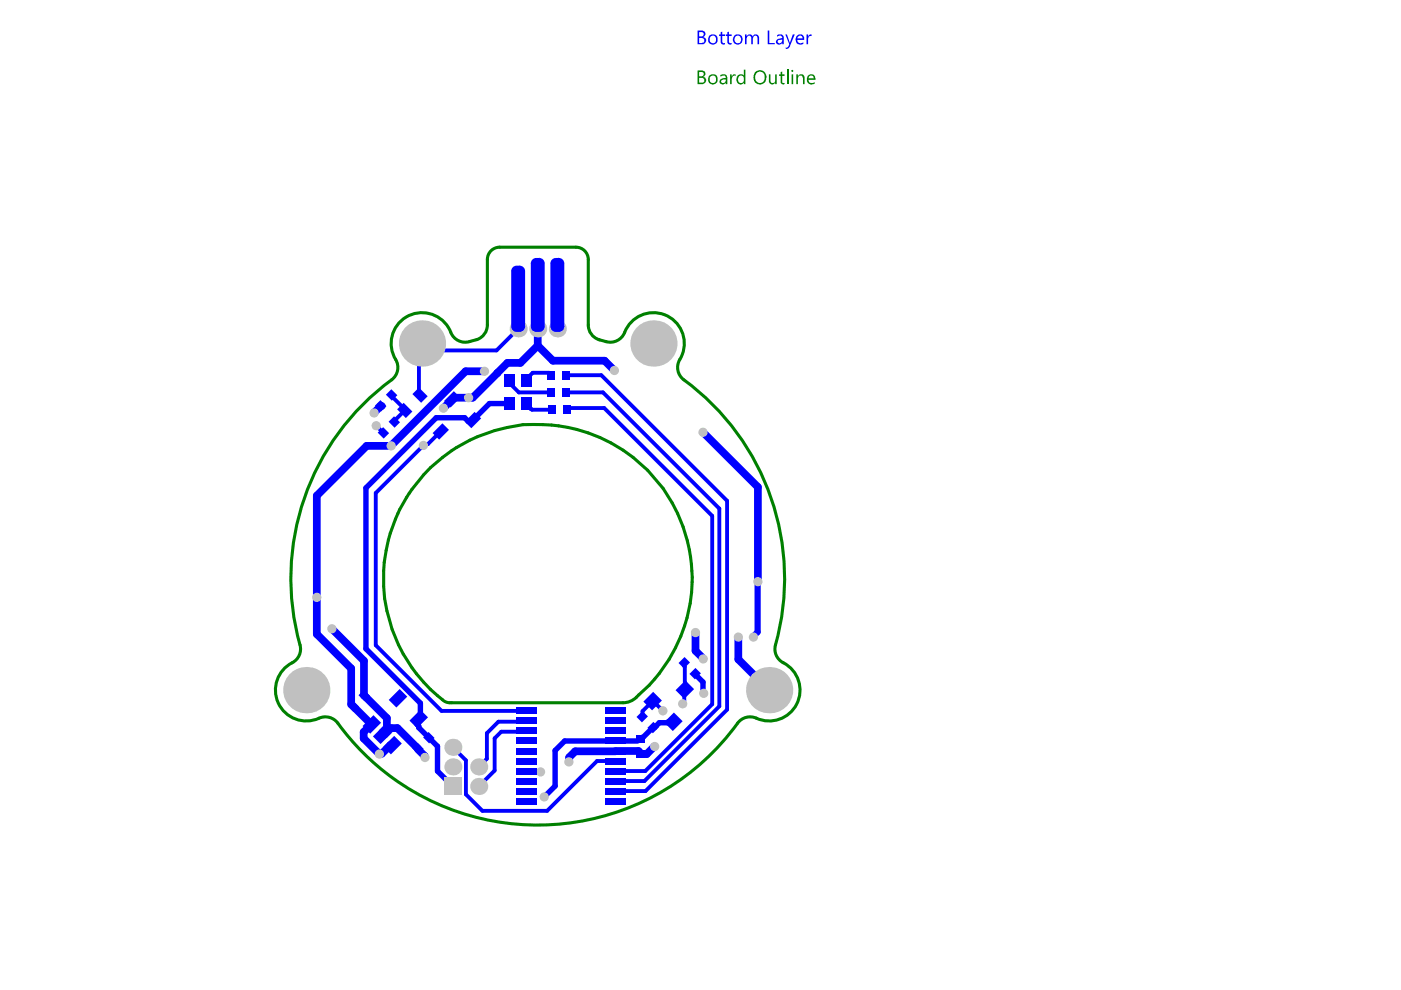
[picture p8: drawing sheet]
<svg xmlns="http://www.w3.org/2000/svg" width="297mm" height="210mm" viewBox="0 0 297 210" stroke-linecap="round" stroke-linejoin="round" font-family="sans-serif">
<path d="M103.3 55v13.9M105.9 52.4h16.2M124.7 55v13.9M132.1 149h-36.7M134.9 147.8a32.7 32.7 0 0 0-12.1-56.6 32.7 32.7 0 0 0-39.7 42.2 32.7 32.7 0 0 0 10.7 14.9" fill="none" stroke="#008000" stroke-width=".65"/>
<g fill="#008000">
<path d="M154.8 15.8h.3v.4l.4-.4h.5v.3l-.4-.1-.4 .4-.1 1.4h-.3z"/>
<path d="M163 15.8h.4v1.1a.51 .51 0 0 0 .4 .7 .51 .51 0 0 0 .5-.6v-1.2h.4v2h-.4v-.3a.71 .71 0 0 1-.8 .4 .71 .71 0 0 1-.5-.9z"/>
<path d="M165.5 15.3l.3-.1v.6h.5v.3h-.5v1.2a.29 .29 0 0 0 .2 .3 .29 .29 0 0 0 .3 0v.2l-.1 .1h-.3l-.4-.3v-1.5h-.3v-.3h.3z"/>
<path d="M148.2 15.3v.9h.4a.47 .47 0 0 0 .6-.5 .47 .47 0 0 0-.6-.4zM148.2 16.5v1h.5a.51 .51 0 0 0 .6-.5 .51 .51 0 0 0-.7-.5zM147.9 14.9h.9a.72 .72 0 0 1 .8 .6 .72 .72 0 0 1-.5 .8 .75 .75 0 0 1 .6 .9 .75 .75 0 0 1-.8 .6h-1z"/>
<path d="M150.4 16.8a.76 .76 0 0 0 1.5 0 .76 .76 0 0 0-1.5 0zM150.3 16.1a1.07 1.07 0 0 1 1.4-.2 1.07 1.07 0 0 1 .3 1.5 1.07 1.07 0 0 1-1.4 .4 1.11 1.11 0 0 1-.3-1.7z"/>
<path d="M153 17a.44 .44 0 0 0 .2 .6 .44 .44 0 0 0 .6-.3l.1-.5zM152.7 15.9a.94 .94 0 0 1 1.5 .4v1.5h-.3v-.3a.68 .68 0 0 1-1 .3 .68 .68 0 0 1-.2-1l1.2-.4a.68 .68 0 0 0-1.2-.1z"/>
<path d="M156.4 16a1 1 0 0 1 1.3 0v-1.2h.3v3h-.3v-.3a.88 .88 0 0 1-1.2 .3 .88 .88 0 0 1-.3-1.2zM156.6 16.3a.8 .8 0 0 0-.1 .9 .8 .8 0 0 0 .9 .4l.2-.2 .1-.8a.59 .59 0 0 0-.4-.6 .59 .59 0 0 0-.7 .3z"/>
<path d="M160.3 15.6a1.25 1.25 0 0 0-.1 1.3 1.25 1.25 0 0 0 1.2 .7 1.3 1.3 0 0 0 .2-2.2 .94 .94 0 0 0-1.3 .2zM160 15.4l.1-.1a1.48 1.48 0 0 1 2.4 .8 1.48 1.48 0 0 1-1.8 1.7 1.63 1.63 0 0 1-.7-2.4z"/>
</g>
<path d="M167 14.8v3" fill="none" stroke="#008000" stroke-width=".33"/>
<g fill="#008000">
<path d="M168.8 15.8h.4v.3a.77 .77 0 0 1 .9-.3 .77 .77 0 0 1 .5 .8v1.2h-.4v-1.1a.55 .55 0 0 0-.5-.7 .55 .55 0 0 0-.5 .7v1.1h-.4z"/>
<path d="M167.8 15.1a.22 .22 0 0 1 .4 0 .22 .22 0 0 1-.4 0zM167.8 15.8h.4v2h-.4z"/>
<path d="M171.5 16.3l-.1 .3h1.2a.59 .59 0 0 0-.4-.6 .59 .59 0 0 0-.7 .3zM171.2 16.1a.95 .95 0 0 1 1.2-.3 .95 .95 0 0 1 .5 1.1h-1.5a.79 .79 0 0 0 .5 .7 .79 .79 0 0 0 .8-.2v.3a1.06 1.06 0 0 1-1.4-.1 1.06 1.06 0 0 1-.1-1.4z"/>
</g>
<path d="M105.9 52.4a2.61 2.61 0 0 0-2.6 2.6M122.1 52.4a2.61 2.61 0 0 1 2.6 2.6M95.6 70.5a6.5 6.5 0 0 0-9-3.5 6.5 6.5 0 0 0-2.7 9.2 3.3 3.3 0 0 1-.9 4.3 52.4 52.4 0 0 0-19.3 56.9 3.3 3.3 0 0 1-1.8 3.1 6.6 6.6 0 0 0-2.7 9 6.6 6.6 0 0 0 9.1 2.6 3.3 3.3 0 0 1 3.3 1.2M103.3 68.9a3.6 3.6 0 0 1-3.4 3.4 3.3 3.3 0 0 1-4.3-1.8M124.7 68.9a3.7 3.7 0 0 0 3.4 3.4 3.3 3.3 0 0 0 4.3-1.8M132.4 70.5a6.5 6.5 0 0 1 9-3.5 6.5 6.5 0 0 1 2.7 9.2 3.3 3.3 0 0 0 .9 4.3 52.4 52.4 0 0 1 19.3 56.9 3.3 3.3 0 0 0 1.8 3.1 6.6 6.6 0 0 1 2.7 9 6.6 6.6 0 0 1-9 2.6 3.3 3.3 0 0 0-3.4 1.2 52.4 52.4 0 0 1-84.8 0M93.8 148.3l.6 .5 1 .2M134.9 147.8l-1.3 .9-1.5 .3" fill="none" stroke="#008000" stroke-width=".65"/>
<path d="M80.7 86.1l-1.4 1.4" fill="none" stroke="#00f" stroke-width="1.6"/>
<path d="M83 83.7v.3l2.8 2.8v.2" fill="none" stroke="#00f" stroke-width=".82"/>
<circle cx="80.7" cy="86.1" r=".82" fill="#00f"/>
<g fill="none" stroke="#00f" stroke-width="1.6">
<path d="M102.7 78.7h-4l-15.8 15.8h-5.2l-10.5 10.6v29.3l7.3 7.3v7.6l4.2 4.3M105.4 79.1h.1M114 73.3l-3.7 3.6h-2.7l-7.4 7.4h-4l-2.2 2.2M114 73.3l3.2 3.2h11l2 2M114 69.7v3.6M79.3 87.5v.1M94 86.5v.1M95.9 84.7h.1M70.4 133.3l6.8 6.8v7.4M147.5 134.1v3.9l1.6 1.7M156.5 135.1v4.7l6.6 6.5M84.3 154.4l4.3 4.3"/>
<path d="M88.6 158.9l1.4 1.4 .1 .3M130.5 159.2h4.9l.6 .7M130.5 159.3h-8.5l-1.3 1.3-.1 .9M138.8 158.3l-1.7 1.6h-1.3"/>
</g>
<path d="M98.5 88.6h-6l-14.9 14.9v34.1l11.5 11.5v3l-.3 .3M108 85.6h-4.2l-3.9 3.8M130.5 157.1h-10.8l-2 2v7.6M147.4 142.8l1.6 1.8v2.2l.2 .2" fill="none" stroke="#00f" stroke-width="1.1"/>
<path d="M109.9 69.7l-4.6 4.6h-14.3l-1.5-1.5M120.1 79.6h7.4l26.7 26.6v44.3l-17.3 17.2M79.8 90.3h.1M79.8 90.3l1.5 1.5M81.3 91.8h.1M93.5 91.5l-2.8 2.7h-.6l-10.4 10.3v32.3l13.9 13.9h18.1M127.8 83.2l24.7 24.6v41.9l-15.9 15.9h-5.7M128.1 86.5l22.9 22.9v39.9l-14.2 14.2h-5.9M138.4 148.6l2.1 2.1M145.1 146.3v2.3l-.4 .3v.3" fill="none" stroke="#00f" stroke-width=".82"/>
<circle cx="138.4" cy="148.6" r=".41" fill="#00f"/>
<path d="M149.1 91.6l11.6 11.7v20" fill="none" stroke="#00f" stroke-width="1.6"/>
<path d="M160.6 123.4v10.6l-.9 .9v.2" fill="none" stroke="#00f" stroke-width="1.3"/>
<path d="M89.5 72.8l-.7 .7v10.1l.3 .2M85.8 87l-2.1 2.1" fill="none" stroke="#00f" stroke-width=".82"/>
<path d="M98.5 88.6l.9 .8h.5M90.9 156.4l1.9 1.8v5.3l3.2 3.2M142.8 153h-1.1l-.2 .2h-1.7l-1 1.1h-.3M117.7 166.7l-2.3 2.3" fill="none" stroke="#00f" stroke-width="1.1"/>
<circle cx="90.9" cy="156.4" r=".57" fill="#00f"/>
<path d="M88.4 152.8v.8l.4 .3v.4l2.1 2.1M130.5 157.1h4.7M138.4 154.3l-2.1 2.1h-.3l-.2 .2" fill="none" stroke="#00f" stroke-width="1.1"/>
<path d="M77.2 147.5l4.8 4.8v2l-1 1v.5h.5l1.4-1.4h1.4M78.7 153.6l-1.6 1.6v1.4l3.3 3.3 .5-.1 1.9-1.8h.4" fill="none" stroke="#00f" stroke-width="1.6"/>
<path d="M116.8 79.5l-.4-.5h-3.5l-1.3 1.4v.3M110 83.2h6.8M111.6 85.6a2.45 2.45 0 0 0 1.2 1.3h4.2M120.1 83.2h7.7M120.1 86.5h8M105.7 153l-2.5 2.5v5.4l-1.7 1.7M112 155.1h-5.7l-1.4 1.4v6.9l-3.4 3.3M138.4 148.6l-2.2 2.2v1.2M145.1 140.5l.1 4.2 .1 .1v1.3l-.2 .2M98.8 161.2v7.2l3.5 3.5h13.7l10.6-10.5h3.9M130.8 161.5l-.3 .1M130.9 167.7h6" fill="none" stroke="#00f" stroke-width=".82"/>
<path d="M78.8 153.6l-.3 .3" fill="none" stroke="#00f" stroke-width=".98"/>
<path d="M87.5 72.8h2" fill="none" stroke="#00f" stroke-width=".49"/>
<circle cx="101.5" cy="162.6" r=".41" fill="#00f"/>
<path d="M108 80.7v.5l2 2M96 158.4l2.8 2.8M105.7 153h6.3" fill="none" stroke="#00f" stroke-width=".82"/>
<path d="M138.5 72.8l-1.6 1.7" fill="none" stroke="#00f" stroke-width=".98"/>
<path d="M145 146.6l-.1 .1M112 163.6l2.6 .1" fill="none" stroke="#00f" stroke-width=".65"/>
<g fill="#00f">
<path d="M152.8 6.8l.3-.1v.6h.6v.3h-.6v1.3l.1 .2h.5v.3l-.2 .1-.5-.1-.2-.4v-1.4h-.3v-.3h.3z"/>
<path d="M154.2 6.8l.3-.1v.6h.6v.3h-.6v1.3l.1 .2h.5v.3l-.1 .1-.5-.1-.3-.4v-1.4h-.3v-.3h.3z"/>
<path d="M158 7.3h.3v.3a.76 .76 0 0 1 1.3 .1 .7 .7 0 0 1 .9-.4 .7 .7 0 0 1 .4 .8v1.3h-.3v-1.2a.52 .52 0 0 0-.5-.6 .52 .52 0 0 0-.5 .6v1.2h-.3v-1.3a.51 .51 0 0 0-.5-.6 .51 .51 0 0 0-.5 .6v1.3h-.3z"/>
<path d="M162.8 6.5h.3v2.6h1.2v.3h-1.5z"/>
<path d="M166.5 7.3h.3l.7 1.8 .6-1.8h.4l-1 2.6-.6 .5h-.3v-.4h.4l.3-.6z"/>
<path d="M171 7.3h.3v.4l.3-.3 .5-.1-.1 .3a.61 .61 0 0 0-.7 .8v1h-.3z"/>
<path d="M148.2 6.8v.9h.4a.47 .47 0 0 0 .6-.4 .47 .47 0 0 0-.6-.5zM148.2 8.1v1h.5a.55 .55 0 0 0 .6-.6 .55 .55 0 0 0-.7-.4zM147.9 6.5h.9a.72 .72 0 0 1 .8 .6 .72 .72 0 0 1-.5 .8 .77 .77 0 0 1 .6 .9 .77 .77 0 0 1-1 .6h-.8z"/>
<path d="M150.6 7.7a.85 .85 0 0 0-.1 1 .85 .85 0 0 0 1 .4 .95 .95 0 0 0-.2-1.5zM150.1 8.4a1.08 1.08 0 0 1 2.1 0 1.08 1.08 0 0 1-2.1 0z"/>
<path d="M155.9 7.8a.8 .8 0 0 0 0 1.1 .8 .8 0 0 0 1.1 .1 .79 .79 0 0 0 0-1.2 .79 .79 0 0 0-1.1 0zM155.6 7.6a1.06 1.06 0 0 1 1.6 .1 1.06 1.06 0 0 1-.2 1.5 1.06 1.06 0 0 1-1.5-.4l-.1-.6z"/>
<path d="M164.9 8.5a.43 .43 0 0 0 .2 .6 .43 .43 0 0 0 .6-.1l.1-.6zM164.8 7.5a.83 .83 0 0 1 .9-.2 .83 .83 0 0 1 .5 .8v1.3h-.4v-.4a.66 .66 0 0 1-1 .4 .66 .66 0 0 1 0-1.1l1-.2a.57 .57 0 0 0-.4-.6 .57 .57 0 0 0-.6 .3z"/>
<path d="M169.1 7.9l-.1 .2h1.2a.56 .56 0 0 0-.5-.6 .56 .56 0 0 0-.6 .4zM168.8 7.7a.92 .92 0 0 1 1.2-.4 .92 .92 0 0 1 .5 1.2h-1.5a.76 .76 0 0 0 .5 .7 .76 .76 0 0 0 .8-.2v.3a1.1 1.1 0 0 1-1.4-.2 1.1 1.1 0 0 1-.1-1.4z"/>
</g>
<g fill="#c0c0c0">
<circle cx="89.8" cy="94.4" r=".98"/>
<circle cx="79.3" cy="87.6" r=".98"/>
<circle cx="90.1" cy="160.6" r=".98"/>
<circle cx="138.8" cy="158.3" r=".98"/>
<circle cx="144.7" cy="149.2" r=".98"/>
<circle cx="149.2" cy="147" r=".98"/>
<circle cx="99.4" cy="84.3" r=".98"/>
<circle cx="102.7" cy="78.7" r=".98"/>
<circle cx="130.3" cy="78.6" r=".98"/>
<circle cx="94" cy="86.6" r=".98"/>
<circle cx="67.2" cy="126.7" r=".98"/>
<circle cx="82.9" cy="94.5" r=".98"/>
<circle cx="79.8" cy="90.3" r=".98"/>
<circle cx="156.5" cy="135.1" r=".98"/>
<circle cx="149.1" cy="139.7" r=".98"/>
<circle cx="140.5" cy="150.7" r=".98"/>
<circle cx="149.1" cy="91.6" r=".98"/>
<circle cx="160.7" cy="123.3" r=".98"/>
<circle cx="159.7" cy="135.1" r=".98"/>
<circle cx="147.5" cy="134.1" r=".98"/>
<circle cx="80.4" cy="159.9" r=".98"/>
<circle cx="114" cy="60.3" r=".98"/>
<circle cx="70.4" cy="133.3" r=".98"/>
<circle cx="115.4" cy="169" r=".98"/>
<circle cx="120.6" cy="161.5" r=".98"/>
<circle cx="114.6" cy="163.7" r=".98"/>
<circle cx="101.5" cy="166.7" r="1.82"/>
<circle cx="96" cy="162.6" r="1.82"/>
<circle cx="101.5" cy="162.6" r="1.82"/>
<circle cx="96" cy="158.4" r="1.82"/>
<circle cx="163.1" cy="146.3" r="4.9"/>
<circle cx="64.9" cy="146.3" r="4.9"/>
<circle cx="89.5" cy="72.8" r="4.9"/>
<circle cx="109.9" cy="69.7" r="1.82"/>
<circle cx="114" cy="69.7" r="1.82"/>
<circle cx="118.2" cy="69.7" r="1.82"/>
<circle cx="138.5" cy="72.8" r="4.9"/>
</g>
<path d="M94.2 164.9h3.6v3.7h-3.6z" fill-rule="evenodd" fill="#c0c0c0"/>
<g fill="#00f">
<path d="M128.3 150.1h4.4v1.3h-4.4z" fill-rule="evenodd"/>
<path d="M128.3 152.2h4.4v1.3h-4.4z" fill-rule="evenodd"/>
<path d="M128.3 154.3h4.4v1.3h-4.4z" fill-rule="evenodd"/>
<path d="M128.3 156.5h4.4v1.3h-4.4z" fill-rule="evenodd"/>
<path d="M128.3 158.6h4.4v1.3h-4.4z" fill-rule="evenodd"/>
<path d="M128.3 160.7h4.4v1.3h-4.4z" fill-rule="evenodd"/>
<path d="M128.3 162.8h4.4v1.3h-4.4z" fill-rule="evenodd"/>
<path d="M128.3 164.9h4.4v1.4h-4.4z" fill-rule="evenodd"/>
<path d="M128.3 167.1h4.4v1.3h-4.4z" fill-rule="evenodd"/>
<path d="M128.3 169.2h4.4v1.3h-4.4z" fill-rule="evenodd"/>
<path d="M109.5 169.2h4.4v1.3h-4.4z" fill-rule="evenodd"/>
<path d="M109.5 167.1h4.4v1.3h-4.4z" fill-rule="evenodd"/>
<path d="M109.5 164.9h4.4v1.4h-4.4z" fill-rule="evenodd"/>
<path d="M109.5 162.8h4.4v1.3h-4.4z" fill-rule="evenodd"/>
<path d="M109.5 160.7h4.4v1.3h-4.4z" fill-rule="evenodd"/>
<path d="M109.5 158.6h4.4v1.3h-4.4z" fill-rule="evenodd"/>
<path d="M109.5 156.5h4.4v1.3h-4.4z" fill-rule="evenodd"/>
<path d="M109.5 154.3h4.4v1.3h-4.4z" fill-rule="evenodd"/>
<path d="M109.5 152.2h4.4v1.3h-4.4z" fill-rule="evenodd"/>
<path d="M109.5 150.1h4.4v1.3h-4.4z" fill-rule="evenodd"/>
<path d="M108.4 57.5l1.1-1.2h.7l1.1 1.2v11.7l-1.1 1.2h-.7l-1.1-1.2z" fill-rule="evenodd"/>
<path d="M116.7 55.8l1.1-1.1h.7l1.1 1.1v13.4l-1.1 1.2h-.7l-1.1-1.2z" fill-rule="evenodd"/>
<path d="M112.5 55.8l1.2-1.1h.6l1.2 1.1v13.4l-1.2 1.2h-.6l-1.2-1.2z" fill-rule="evenodd"/>
<path d="M106.9 84.3h2.1v2.6h-2.1z" fill-rule="evenodd"/>
<path d="M106.9 79.4h2.1v2.6h-2.1z" fill-rule="evenodd"/>
<path d="M110.5 79.4h2.1v2.6h-2.1z" fill-rule="evenodd"/>
<path d="M110.5 84.3h2.1v2.6h-2.1z" fill-rule="evenodd"/>
<path d="M140.8 153.2l2.1-2.1 1.8 1.8-2 2.1z" fill-rule="evenodd"/>
<path d="M136.4 148.8l2.1-2.1 1.8 1.8-2 2.1z" fill-rule="evenodd"/>
<path d="M143.2 146.3l2.1-2 1.9 1.8-2.1 2.1z" fill-rule="evenodd"/>
<path d="M94.1 85l2.1-2.1 1.4 1.4-2.1 2.1z" fill-rule="evenodd"/>
<path d="M98.5 89.4l2.1-2.1 1.4 1.4-2.1 2.1z" fill-rule="evenodd"/>
<path d="M91.7 91.8l2.1-2 1.4 1.3-2.1 2.1z" fill-rule="evenodd"/>
<path d="M86.8 152.8l2.3-2.3 1.6 1.6-2.3 2.3z" fill-rule="evenodd"/>
<path d="M82.4 148.4l2.3-2.3 1.7 1.6-2.4 2.3z" fill-rule="evenodd"/>
<path d="M76.9 153.9l2.3-2.3 1.6 1.6-2.3 2.4z" fill-rule="evenodd"/>
<path d="M79.1 156.1l2.3-2.3 1.6 1.6-2.3 2.4z" fill-rule="evenodd"/>
<path d="M81.3 158.3l2.3-2.3 1.6 1.6-2.3 2.3z" fill-rule="evenodd"/>
<path d="M89.7 156.4l1.2-1.2 1.2 1.3-1.1 1.1z" fill-rule="evenodd"/>
<path d="M87.4 158.7l1.2-1.2 1.2 1.3-1.1 1.1z" fill-rule="evenodd"/>
<path d="M135 152l1.2-1.3 1.2 1.2-1.3 1.3z" fill-rule="evenodd"/>
<path d="M137.3 154.3l1.2-1.3 1.2 1.2-1.3 1.3z" fill-rule="evenodd"/>
<path d="M143.9 140.6l1.2-1.3 1.2 1.2-1.3 1.2z" fill-rule="evenodd"/>
<path d="M146.2 142.9l1.2-1.3 1.2 1.2-1.3 1.2z" fill-rule="evenodd"/>
<path d="M134.9 159.1h1.8v1.6h-1.8z" fill-rule="evenodd"/>
<path d="M134.9 155.8h1.8v1.6h-1.8z" fill-rule="evenodd"/>
<path d="M81.8 83.7l1.2-1.2 1.2 1.3-1.1 1.2z" fill-rule="evenodd"/>
<path d="M79.5 86l1.2-1.2 1.2 1.3-1.1 1.2z" fill-rule="evenodd"/>
<path d="M73.7 149.7l1.2-1.1 1.2 1.2-1.1 1.2z" fill-rule="evenodd"/>
<path d="M76 147.4l1.2-1.2 1.2 1.3-1.1 1.2z" fill-rule="evenodd"/>
<path d="M82.4 89.4l1.1-1.1 1.3 1.2-1.1 1.2z" fill-rule="evenodd"/>
<path d="M80.1 91.7l1.1-1.1 1.3 1.2-1.2 1.2z" fill-rule="evenodd"/>
<path d="M116 78.6h1.6v1.8h-1.6z" fill-rule="evenodd"/>
<path d="M119.2 78.6h1.7v1.8h-1.7z" fill-rule="evenodd"/>
<path d="M116.1 86h1.7v1.8h-1.7z" fill-rule="evenodd"/>
<path d="M119.4 86h1.6v1.8h-1.6z" fill-rule="evenodd"/>
<path d="M116 82.3h1.6v1.8h-1.6z" fill-rule="evenodd"/>
<path d="M119.2 82.3h1.7v1.8h-1.7z" fill-rule="evenodd"/>
<path d="M87.4 83.6l1.4-1.4 1.9 1.8-1.4 1.4z" fill-rule="evenodd"/>
<path d="M84.2 86.8l1.4-1.4 1.8 1.9-1.4 1.3z" fill-rule="evenodd"/>
</g>
<g fill="#00f">
<path d="M109.5 69.2v1.2zM108.4 69.2h1.1v1.2a1.15 1.15 0 0 1-1.1-1.2z"/>
<path d="M110.2 69.2h1.1zM110.2 69.2h1.1a1.15 1.15 0 0 1-1.1 1.2z"/>
<path d="M110.2 56.3v1.2zM110.2 56.3a1.15 1.15 0 0 1 1.1 1.2h-1.1z"/>
<path d="M108.4 57.5h1.1zM108.6 56.8l.6-.4 .3-.1v1.2h-1.1z"/>
<path d="M117.8 69.2v1.2zM116.7 69.2h1.1v1.2a1.15 1.15 0 0 1-1.1-1.2z"/>
<path d="M118.5 69.2h1.1zM118.5 69.2h1.1a1.15 1.15 0 0 1-1.1 1.2z"/>
<path d="M118.5 54.7v1.1zM118.5 54.7a1.15 1.15 0 0 1 1.1 1.1h-1.1z"/>
<path d="M116.7 55.8h1.1zM116.9 55.2l.6-.4 .3-.1v1.1h-1.1z"/>
<path d="M113.7 69.2v1.2zM112.5 69.2h1.2v1.2a1.15 1.15 0 0 1-1.2-1.2z"/>
<path d="M114.3 69.2h1.2zM114.3 69.2h1.2a1.15 1.15 0 0 1-1.2 1.2z"/>
<path d="M114.3 54.7v1.1zM114.3 54.7a1.15 1.15 0 0 1 1.2 1.1h-1.2z"/>
<path d="M112.5 55.8h1.2zM112.8 55.2l.5-.4 .4-.1v1.1h-1.2z"/>
</g>
</svg>
